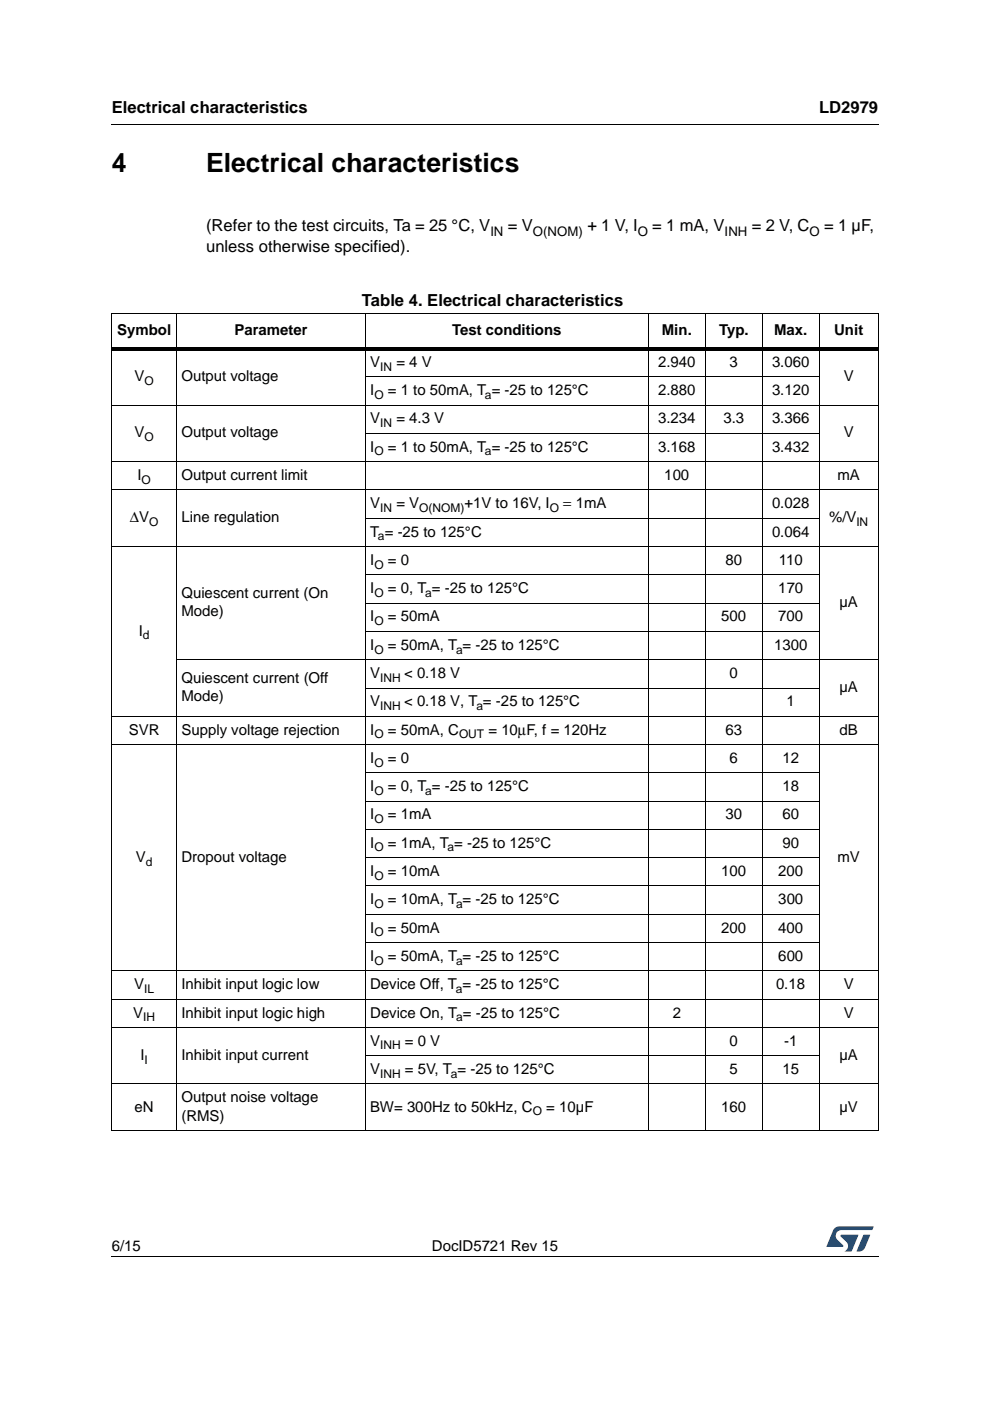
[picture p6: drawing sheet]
<svg xmlns="http://www.w3.org/2000/svg" width="210mm" height="297mm" viewBox="0 0 210 297" stroke-linecap="round" stroke-linejoin="round" font-family="sans-serif">
<defs><g id="words">
<g font-size="5.6">
<text x="23.7" y="36.4">4</text>
<text x="43.7" y="36.4">Electrical characteristics</text>
</g>
<g font-size="3.5">
<text x="23.7" y="23.9">Electrical characteristics</text>
<text x="173.7" y="23.9">LD2979</text>
<text x="43.7" y="53.3">unless otherwise specified).</text>
<text x="43.7" y="49.1">(Refer to the test circuits, Ta = 25 °C, V</text>
<text x="107.7" y="49.1">= V</text>
<text x="124.5" y="49.1">+ 1 V, I</text>
<text x="138.3" y="49.1">= 1 mA, V</text>
<text x="159.4" y="49.1">= 2 V, C</text>
<text x="174.7" y="49.1">= 1 µF,</text>
<text x="76.8" y="65">Table 4. Electrical characteristics</text>
</g>
<g font-size="3.2">
<text x="24.8" y="71.1">Symbol</text>
<text x="49.7" y="71.1">Parameter</text>
<text x="95.8" y="71.1">Test conditions</text>
<text x="140.3" y="71.1">Min.</text>
<text x="152.5" y="71.1">Typ.</text>
<text x="164.1" y="71.1">Max.</text>
<text x="176.9" y="71.1">Unit</text>
<text x="78.5" y="77.8">V</text>
<text x="84" y="77.8">= 4 V</text>
<text x="139.5" y="77.8">2.940</text>
<text x="154.7" y="77.8">3</text>
<text x="163.7" y="77.8">3.060</text>
<text x="28.5" y="80.8">V</text>
<text x="38.5" y="80.8">Output voltage</text>
<text x="78.5" y="83.8">I</text>
<text x="82.3" y="83.8">= 1 to 50mA, T = -25 to 125°C</text>
<text x="139.5" y="83.8">2.880</text>
<text x="163.7" y="83.8">3.120</text>
<text x="178.9" y="80.8">V</text>
<text x="78.5" y="89.8">V</text>
<text x="84" y="89.8">= 4.3 V</text>
<text x="139.5" y="89.8">3.234</text>
<text x="153.4" y="89.8">3.3</text>
<text x="163.7" y="89.8">3.366</text>
<text x="28.5" y="92.8">V</text>
<text x="38.5" y="92.8">Output voltage</text>
<text x="78.5" y="95.8">I</text>
<text x="82.3" y="95.8">= 1 to 50mA, T = -25 to 125°C</text>
<text x="139.5" y="95.8">3.168</text>
<text x="163.7" y="95.8">3.432</text>
<text x="178.9" y="92.8">V</text>
<text x="29.1" y="101.8">I</text>
<text x="38.5" y="101.8">Output current limit</text>
<text x="140.8" y="101.8">100</text>
<text x="177.6" y="101.8">mA</text>
<text x="78.5" y="107.8">V</text>
<text x="84" y="107.8">= V</text>
<text x="98.5" y="107.8">+1V to 16V, I</text>
<text x="119.4" y="107.8">= 1mA</text>
<text x="163.7" y="107.8">0.028</text>
<text x="27.6" y="110.7">ΔV</text>
<text x="38.5" y="110.7">Line regulation</text>
<text x="78.5" y="113.7">T = -25 to 125°C</text>
<text x="163.7" y="113.7">0.064</text>
<text x="175.8" y="110.7">%/V</text>
<text x="78.5" y="119.8">I</text>
<text x="82.3" y="119.8">= 0</text>
<text x="153.8" y="119.8">80</text>
<text x="165.1" y="119.8">110</text>
<text x="78.5" y="125.8">I</text>
<text x="82.3" y="125.8">= 0, T = -25 to 125°C</text>
<text x="165" y="125.8">170</text>
<text x="38.5" y="126.8">Quiescent current (On</text>
<text x="38.5" y="130.7">Mode)</text>
<text x="78.5" y="131.7">I</text>
<text x="82.3" y="131.7">= 50mA</text>
<text x="152.9" y="131.7">500</text>
<text x="165" y="131.7">700</text>
<text x="178" y="128.8">µA</text>
<text x="29.4" y="134.7">I</text>
<text x="78.5" y="137.8">I</text>
<text x="82.3" y="137.8">= 50mA, T = -25 to 125°C</text>
<text x="164.1" y="137.8">1300</text>
<text x="78.5" y="143.8">V</text>
<text x="85.7" y="143.8">&lt; 0.18 V</text>
<text x="154.7" y="143.8">0</text>
<text x="38.5" y="144.8">Quiescent current (Off</text>
<text x="38.5" y="148.7">Mode)</text>
<text x="78.5" y="149.7">V</text>
<text x="85.7" y="149.7">&lt; 0.18 V, T = -25 to 125°C</text>
<text x="166.8" y="149.7">1</text>
<text x="178" y="146.8">µA</text>
<text x="27.3" y="155.7">SVR</text>
<text x="38.5" y="155.7">Supply voltage rejection</text>
<text x="78.5" y="155.7">I</text>
<text x="82.3" y="155.7">= 50mA, C</text>
<text x="103.5" y="155.7">= 10μF, f = 120Hz</text>
<text x="153.8" y="155.7">63</text>
<text x="178" y="155.7">dB</text>
<text x="78.5" y="161.8">I</text>
<text x="82.3" y="161.8">= 0</text>
<text x="154.7" y="161.8">6</text>
<text x="165.9" y="161.8">12</text>
<text x="78.5" y="167.7">I</text>
<text x="82.3" y="167.7">= 0, T = -25 to 125°C</text>
<text x="165.9" y="167.7">18</text>
<text x="78.5" y="173.7">I</text>
<text x="82.3" y="173.7">= 1mA</text>
<text x="153.8" y="173.7">30</text>
<text x="165.9" y="173.7">60</text>
<text x="78.5" y="179.7">I</text>
<text x="82.3" y="179.7">= 1mA, T = -25 to 125°C</text>
<text x="165.9" y="179.7">90</text>
<text x="28.8" y="182.8">V</text>
<text x="38.5" y="182.8">Dropout voltage</text>
<text x="78.5" y="185.7">I</text>
<text x="82.3" y="185.7">= 10mA</text>
<text x="152.9" y="185.7">100</text>
<text x="165" y="185.7">200</text>
<text x="177.6" y="182.8">mV</text>
<text x="78.5" y="191.7">I</text>
<text x="82.3" y="191.7">= 10mA, T = -25 to 125°C</text>
<text x="165" y="191.7">300</text>
<text x="78.5" y="197.7">I</text>
<text x="82.3" y="197.7">= 50mA</text>
<text x="152.9" y="197.7">200</text>
<text x="165" y="197.7">400</text>
<text x="78.5" y="203.7">I</text>
<text x="82.3" y="203.7">= 50mA, T = -25 to 125°C</text>
<text x="165" y="203.7">600</text>
<text x="28.4" y="209.7">V</text>
<text x="38.5" y="209.7">Inhibit input logic low</text>
<text x="78.5" y="209.7">Device Off, T = -25 to 125°C</text>
<text x="164.6" y="209.7">0.18</text>
<text x="178.9" y="209.7">V</text>
<text x="28.2" y="215.7">V</text>
<text x="38.5" y="215.7">Inhibit input logic high</text>
<text x="78.5" y="215.7">Device On, T = -25 to 125°C</text>
<text x="142.6" y="215.7">2</text>
<text x="178.9" y="215.7">V</text>
<text x="78.5" y="221.7">V</text>
<text x="85.8" y="221.7">= 0 V</text>
<text x="154.7" y="221.7">0</text>
<text x="166.2" y="221.7">-1</text>
<text x="29.8" y="224.7">I</text>
<text x="38.5" y="224.7">Inhibit input current</text>
<text x="78.5" y="227.7">V</text>
<text x="85.8" y="227.7">= 5V, T = -25 to 125°C</text>
<text x="154.7" y="227.7">5</text>
<text x="165.9" y="227.7">15</text>
<text x="178" y="224.7">µA</text>
<text x="38.5" y="233.7">Output noise voltage</text>
<text x="28.5" y="235.7">eN</text>
<text x="38.5" y="237.6">(RMS)</text>
<text x="78.5" y="235.7">BW= 300Hz to 50kHz, C</text>
<text x="115.8" y="235.7">= 10µF</text>
<text x="152.9" y="235.7">160</text>
<text x="178" y="235.7">µV</text>
<text x="23.7" y="265.1">6/15</text>
<text x="91.6" y="265.1">DocID5721 Rev 15</text>
</g>
<g font-size="2.8">
<text x="104" y="50">IN</text>
<text x="113" y="50">O(NOM)</text>
<text x="135.2" y="50">O</text>
<text x="153.6" y="50">INH</text>
<text x="171.6" y="50">O</text>
</g>
<g font-size="2.5">
<text x="30.6" y="81.6">O</text>
<text x="80.6" y="78.6">IN</text>
<text x="79.4" y="84.6">O</text>
<text x="102.8" y="84.6">a</text>
<text x="30.6" y="93.6">O</text>
<text x="80.6" y="90.6">IN</text>
<text x="79.4" y="96.6">O</text>
<text x="102.8" y="96.6">a</text>
<text x="30" y="102.6">O</text>
<text x="31.6" y="111.5">O</text>
<text x="80.6" y="108.5">IN</text>
<text x="88.9" y="108.5">O(NOM)</text>
<text x="116.6" y="108.5">O</text>
<text x="181.6" y="111.5">IN</text>
<text x="80.1" y="114.6">a</text>
<text x="79.4" y="120.6">O</text>
<text x="79.4" y="126.5">O</text>
<text x="90.2" y="126.5">a</text>
<text x="30.3" y="135.6">d</text>
<text x="79.4" y="132.5">O</text>
<text x="79.4" y="138.6">O</text>
<text x="96.7" y="138.6">a</text>
<text x="80.6" y="144.5">INH</text>
<text x="80.6" y="150.5">INH</text>
<text x="101" y="150.5">a</text>
<text x="79.4" y="156.5">O</text>
<text x="97.3" y="156.5">OUT</text>
<text x="79.4" y="162.5">O</text>
<text x="79.4" y="168.5">O</text>
<text x="90.2" y="168.5">a</text>
<text x="79.4" y="174.5">O</text>
<text x="30.9" y="183.5">d</text>
<text x="79.4" y="180.5">O</text>
<text x="94.9" y="180.5">a</text>
<text x="79.4" y="186.5">O</text>
<text x="79.4" y="192.5">O</text>
<text x="96.7" y="192.5">a</text>
<text x="79.4" y="198.5">O</text>
<text x="79.4" y="204.5">O</text>
<text x="96.7" y="204.5">a</text>
<text x="30.6" y="210.5">IL</text>
<text x="96.6" y="210.5">a</text>
<text x="30.4" y="216.5">IH</text>
<text x="96.7" y="216.5">a</text>
<text x="30.6" y="225.5">I</text>
<text x="80.6" y="222.5">INH</text>
<text x="80.6" y="228.5">INH</text>
<text x="95.6" y="228.5">a</text>
<text x="112.9" y="236.4">O</text>
</g>
</g></defs>
<path d="M23.6 26.2l.1 .2zM23.6 266.3l.1 .1z" fill="#000"/>
<path d="M23.7 26.3h162.6M23.7 266.4h162.6" fill="none" stroke="#000" stroke-width=".21"/>
<path d="M175.2 260h10v5.3h-10z" fill="#fff"/>
<g fill="#19518a">
<path d="M176.9 260.5l1-.5 7.3 .1-.3 .7h-6.4a1.31 1.31 0 0 0-1.3 1.1 1.31 1.31 0 0 0 .8 1.4l.7 .7 .1 .3-3.6 .1z"/>
<path d="M183.1 261.8h1.4l-.6 1.6a2.16 2.16 0 0 1-1.3 1.9l-1-.1z"/>
<path d="M178.3 261.8l3.7 .1-1.4 3.3-1.5 .1a1.43 1.43 0 0 0 .6-1.7l-1.4-1.4z"/>
</g>
<g fill="none" stroke="#000" stroke-width=".21">
<path d="M23.6 66.5h162.7M23.7 66.6v173M37.4 66.4v173.4M77.3 79.9h96.5M77.4 66.4v173.4M137.5 66.4v173.4M149.5 66.4v173.4M161.6 66.4v173.4M173.7 66.4v173.4M186.2 66.6v173M23.6 85.9h162.7M23.6 97.9h162.7"/>
<path d="M77.3 91.9h96.5M23.6 103.9h162.7M23.6 115.9h162.7M77.3 109.9h96.5M37.3 139.9h149M77.3 121.9h96.5M77.3 127.9h96.5M77.3 133.9h96.5M23.6 151.8h162.7M23.6 157.9h162.7M77.3 145.9h96.5M77.3 163.9h96.5"/>
<path d="M77.3 169.8h96.5M77.3 175.9h96.5M77.3 181.9h96.5M77.3 187.8h96.5M77.3 193.8h96.5M77.3 199.9h96.5M23.6 205.8h162.7M23.6 211.8h162.7M23.6 217.8h162.7M23.6 229.8h162.7M23.6 239.7h162.7M77.3 223.8h96.5"/>
</g>
<path d="M23.6 73.6h162.7v.7h-162.7z" fill="#000"/>
<use href="#words"/>
</svg>
